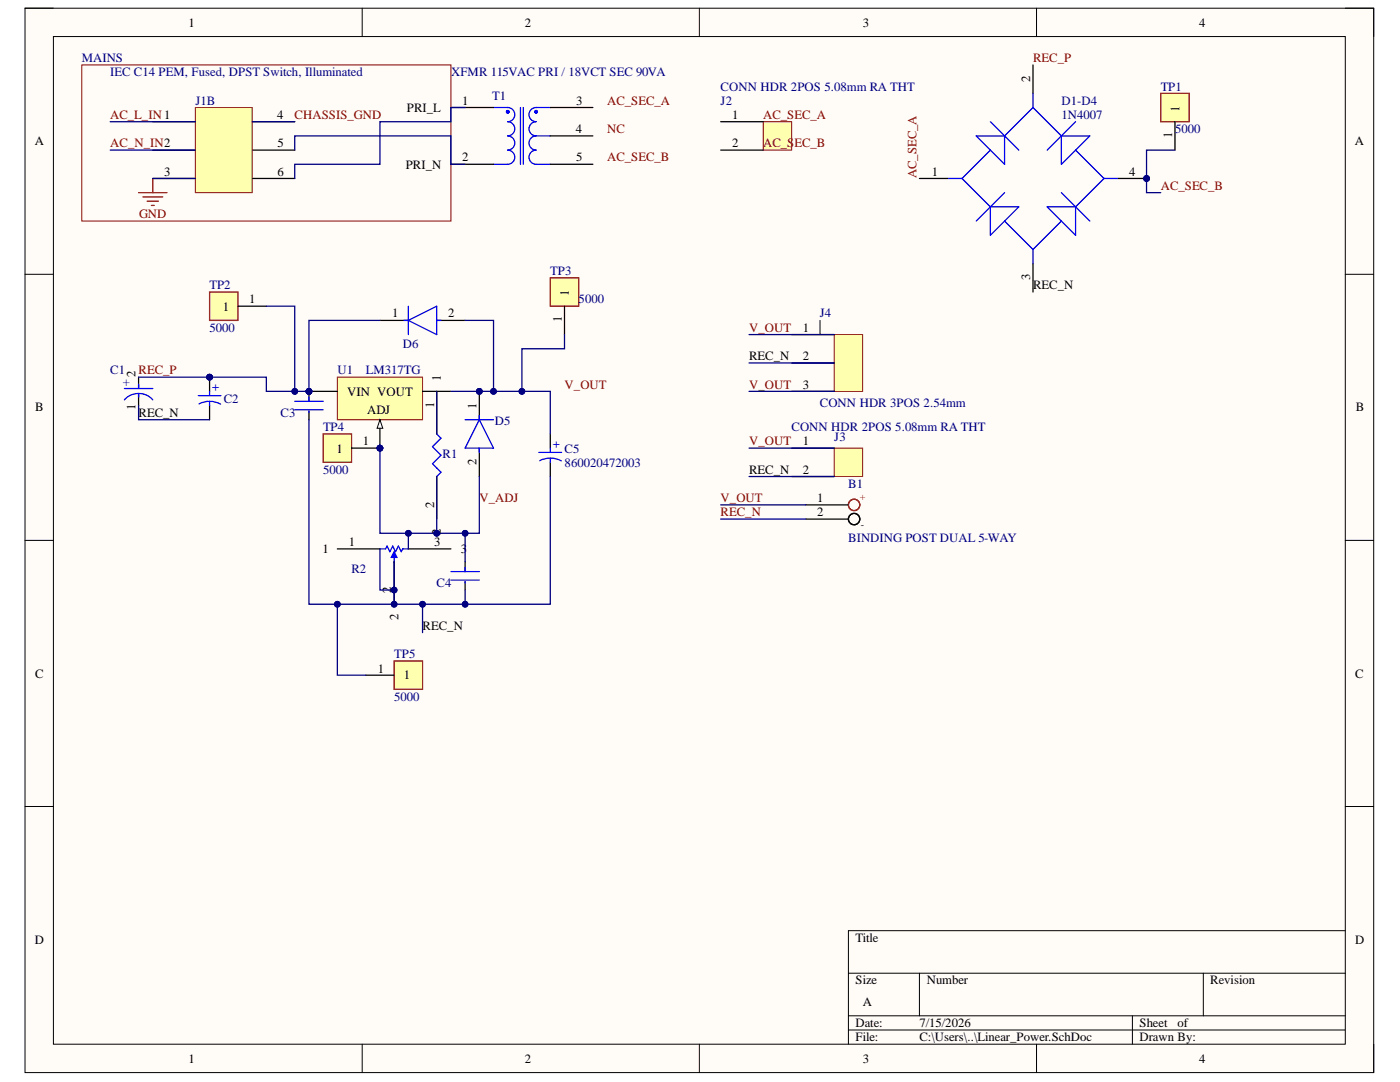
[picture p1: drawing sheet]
<svg xmlns="http://www.w3.org/2000/svg" width="279mm" height="216mm" viewBox="0 0 279 216" stroke-linecap="round" stroke-linejoin="round" font-family="sans-serif">
<defs><g id="words">
<g font-size="2.5">
<text x="37.6" y="5.3">1</text>
<text x="104.7" y="5.3">2</text>
<text x="172.2" y="5.3">3</text>
<text x="239.3" y="5.3">4</text>
<text x="205.6" y="16.3" transform="rotate(-90 205.6 16.3)">2</text>
<text x="55.3" y="23.8">4</text>
<text x="81.2" y="22.3">PRI_L</text>
<text x="92.2" y="20.9">1</text>
<text x="115" y="20.9">3</text>
<text x="146.1" y="23.8">1</text>
<text x="235.4" y="22.3" transform="rotate(-90 235.4 22.3)">1</text>
<text x="6.9" y="29">A</text>
<text x="55.4" y="29.4">5</text>
<text x="114.9" y="26.6">4</text>
<text x="146.1" y="29.4">2</text>
<text x="233.9" y="27.5" transform="rotate(-90 233.9 27.5)">1</text>
<text x="270.4" y="29">A</text>
<text x="32.7" y="35.1">3</text>
<text x="55.4" y="35.1">6</text>
<text x="81" y="33.7">PRI_N</text>
<text x="92.2" y="32.2">2</text>
<text x="115" y="32.2">5</text>
<text x="186" y="35.1">1</text>
<text x="225.4" y="35.1">4</text>
<text x="113.5" y="59.1" transform="rotate(-90 113.5 59.1)">1</text>
<text x="205.6" y="55.9" transform="rotate(-90 205.6 55.9)">3</text>
<text x="206.2" y="57.7">REC_N</text>
<text x="44.5" y="62">1</text>
<text x="49.7" y="60.5">1</text>
<text x="78.3" y="63.3">1</text>
<text x="89.4" y="63.3">2</text>
<text x="112.1" y="64.4" transform="rotate(-90 112.1 64.4)">1</text>
<text x="149.5" y="71.9">REC_N</text>
<text x="160.2" y="66.2">1</text>
<text x="160.2" y="71.9">2</text>
<text x="27.1" y="75.3" transform="rotate(-90 27.1 75.3)">2</text>
<text x="88" y="76.1" transform="rotate(-90 88 76.1)">1</text>
<text x="160.2" y="77.5">3</text>
<text x="7" y="82.1">B</text>
<text x="27.1" y="81.9" transform="rotate(-90 27.1 81.9)">1</text>
<text x="27.7" y="83.2">REC_N</text>
<text x="69.3" y="79">VIN VOUT</text>
<text x="73.3" y="82.6">ADJ</text>
<text x="86.6" y="81.3" transform="rotate(-90 86.6 81.3)">1</text>
<text x="95.1" y="81.5" transform="rotate(-90 95.1 81.5)">1</text>
<text x="270.6" y="82.1">B</text>
<text x="72.4" y="88.9">1</text>
<text x="160.2" y="88.9">1</text>
<text x="67.2" y="90.3">1</text>
<text x="95.1" y="92.8" transform="rotate(-90 95.1 92.8)">2</text>
<text x="149.5" y="94.5">REC_N</text>
<text x="160.2" y="94.5">2</text>
<text x="86.6" y="101.3" transform="rotate(-90 86.6 101.3)">2</text>
<text x="163.1" y="100.2">1</text>
<text x="88" y="106.7" transform="rotate(-90 88 106.7)">2</text>
<text x="163.1" y="103">2</text>
<text x="64.4" y="110.4">1</text>
<text x="69.6" y="109">1</text>
<text x="86.6" y="109">3</text>
<text x="92" y="110.4">3</text>
<text x="78.1" y="118.3" transform="rotate(-90 78.1 118.3)">2</text>
<text x="79.5" y="123.7" transform="rotate(-90 79.5 123.7)">2</text>
<text x="84.3" y="125.7">REC_N</text>
<text x="7" y="135.2">C</text>
<text x="75.4" y="134.2">1</text>
<text x="80.6" y="135.6">1</text>
<text x="270.5" y="135.2">C</text>
<text x="6.9" y="188.3">D</text>
<text x="170.7" y="188">Title</text>
<text x="270.5" y="188.3">D</text>
<text x="170.7" y="196.4">Size</text>
<text x="184.9" y="196.4">Number</text>
<text x="241.5" y="196.4">Revision</text>
<text x="172.2" y="200.7">A</text>
<text x="170.7" y="205">Date:</text>
<text x="170.7" y="207.8">File:</text>
<text x="183.5" y="205">7/15/2026</text>
<text x="183.5" y="207.8">C:\Users\..\Linear_Power.SchDoc</text>
<text x="227.4" y="205">Sheet</text>
<text x="227.4" y="207.8">Drawn By:</text>
<text x="235" y="205">of</text>
<text x="37.6" y="212.1">1</text>
<text x="104.7" y="212.1">2</text>
<text x="172.2" y="212.1">3</text>
<text x="239.3" y="212.1">4</text>
</g>
<g font-size="2.5" fill="#000080">
<text x="16.3" y="12.4">MAINS</text>
<text x="22" y="15.2">IEC C14 PEM, Fused, DPST Switch, Illuminated</text>
<text x="90" y="15.2">XFMR 115VAC PRI / 18VCT SEC 90VA</text>
<text x="39" y="20.9">J1B</text>
<text x="98.2" y="20">T1</text>
<text x="143.8" y="20.9">J2</text>
<text x="143.8" y="18.1">CONN HDR 2POS 5.08mm RA THT</text>
<text x="211.8" y="20.9">D1-D4</text>
<text x="211.8" y="23.8">1N4007</text>
<text x="231.6" y="18.1">TP1</text>
<text x="234.5" y="26.6">5000</text>
<text x="41.8" y="57.7">TP2</text>
<text x="109.8" y="54.9">TP3</text>
<text x="115.5" y="60.5">5000</text>
<text x="163.6" y="63.3">J4</text>
<text x="41.8" y="66.2">5000</text>
<text x="80.4" y="69.3">D6</text>
<text x="22" y="74.7">C1</text>
<text x="24.5" y="77">+</text>
<text x="67.3" y="74.7">U1</text>
<text x="73" y="74.7">LM317TG</text>
<text x="44.7" y="80.3">C2</text>
<text x="56" y="83.2">C3</text>
<text x="163.6" y="81.2">CONN HDR 3POS 2.54mm</text>
<text x="64.5" y="86">TP4</text>
<text x="98.7" y="84.9">D5</text>
<text x="158" y="86">CONN HDR 2POS 5.08mm RA THT</text>
<text x="166.5" y="88">J3</text>
<text x="64.5" y="94.5">5000</text>
<text x="88.3" y="91.4">R1</text>
<text x="112.7" y="90.3">C5</text>
<text x="112.7" y="93.1">860020472003</text>
<text x="169.3" y="97.3">B1</text>
<text x="169.3" y="108.2">BINDING POST DUAL 5-WAY</text>
<text x="70.1" y="114.3">R2</text>
<text x="87.1" y="117.2">C4</text>
<text x="78.7" y="131.3">TP5</text>
<text x="78.7" y="139.9">5000</text>
</g>
<g font-size="2.5" fill="#800000">
<text x="206.2" y="12.4">REC_P</text>
<text x="22" y="23.8">AC_L_IN 1</text>
<text x="58.8" y="23.8">CHASSIS_GND</text>
<text x="121.1" y="20.9">AC_SEC_A</text>
<text x="152.3" y="23.8">AC_SEC_A</text>
<text x="22" y="29.4">AC_N_IN2</text>
<text x="121.1" y="26.6">NC</text>
<text x="152.3" y="29.4">AC_S</text>
<text x="158.5" y="29.4">EC_B</text>
<text x="121.1" y="32.2">AC_SEC_B</text>
<text x="182.9" y="35.6" transform="rotate(-90 182.9 35.6)">AC_SEC_A</text>
<text x="231.6" y="37.9">AC_SEC_B</text>
<text x="27.7" y="43.5">GND</text>
<text x="149.5" y="66.2">V_OUT</text>
<text x="27.7" y="74.7">REC_P</text>
<text x="112.7" y="77.5">V_OUT</text>
<text x="149.5" y="77.5">V_OUT</text>
<text x="149.5" y="88.9">V_OUT</text>
<text x="95.7" y="100.2">V_ADJ</text>
<text x="143.8" y="100.2">V_OUT</text>
<text x="143.8" y="103">REC_N</text>
</g>
<g font-size="2.5" fill="#00f">
<text x="42.4" y="76.7" transform="rotate(90 42.4 76.7)">+</text>
<text x="110.4" y="88" transform="rotate(90 110.4 88)">+</text>
</g>
<text font-size="2" fill="#f00" x="171.6" y="99.7">+</text>
<text font-size="2" x="171.8" y="105.4">-</text>
</g></defs>
<path d="M5 1.6h269.2v212.4h-269.2z" fill-rule="evenodd" fill="#fffcf8"/>
<path d="M5 1.6h269.2v212.4h-269.2z" fill="none" stroke="#000" stroke-width=".2"/>
<path d="M10.7 7.3h257.8v201.1h-257.8z" fill-rule="evenodd" fill="#fffcf8"/>
<g fill="none" stroke="#000" stroke-width=".2">
<path d="M5 1.6h5.7M10.7 7.3h257.8v201.1h-257.8zM72.3 1.6v5.7M139.6 1.6v5.7M206.9 1.6v5.7M268.5 1.6h5.7v5.7M5 54.7h5.7M268.5 54.7h5.7M5 107.8h5.7M268.5 107.8h5.7M5 160.9h5.7M268.5 160.9h5.7"/>
<path d="M169.3 194.2h99.2M183.5 194.2v8.5M240.2 194.2v8.5M268.5 185.7h-99.2v22.7M72.3 208.4v5.6M139.6 208.4v5.6M169.3 202.7h99.2M169.3 205.5h99.2M206.9 208.4v5.6M226 202.7v5.7M274.2 208.4v5.6"/>
</g>
<path d="M30.5 24.3h8.5M30.5 30h8.5M30.5 35.6h8.5M50.3 24.3h8.5M50.3 30h8.5M50.3 35.6h8.5" fill="none" stroke="#000" stroke-width=".25"/>
<path d="M39 21.5h11.3v16.9h-11.3z" fill-rule="evenodd" fill="#ffffb0"/>
<path d="M39 21.5h11.3v16.9h-11.3z" fill="none" stroke="#800000" stroke-width=".2"/>
<g fill="none" stroke="#00f" stroke-width=".25">
<path d="M101.3 21.5a1.42 1.42 0 0 1 1.4 1.4 1.42 1.42 0 0 1-1.4 1.4 1.42 1.42 0 0 1 1.4 1.4 1.42 1.42 0 0 1-1.4 1.4 1.42 1.42 0 0 1 1.4 1.4 1.42 1.42 0 0 1-1.4 1.5 1.42 1.42 0 0 1 1.4 1.4 1.42 1.42 0 0 1-1.4 1.4M103.9 21.5v11.3M104.4 21.5v11.3M107 21.5a1.42 1.42 0 0 0-1.4 1.4 1.42 1.42 0 0 0 1.4 1.4 1.42 1.42 0 0 0-1.4 1.4 1.42 1.42 0 0 0 1.4 1.4 1.42 1.42 0 0 0-1.4 1.4 1.42 1.42 0 0 0 1.4 1.5 1.42 1.42 0 0 0-1.4 1.4 1.42 1.42 0 0 0 1.4 1.4"/>
<circle cx="101.3" cy="22.3" r=".23"/>
<circle cx="107" cy="22.3" r=".23"/>
</g>
<circle cx="107" cy="22.3" r=".28" fill="#00f"/>
<circle cx="107" cy="22.3" r=".28" fill="none" stroke="#00f" stroke-width=".2"/>
<circle cx="101.3" cy="22.3" r=".28" fill="#00f"/>
<circle cx="101.3" cy="22.3" r=".28" fill="none" stroke="#00f" stroke-width=".2"/>
<path d="M98.5 21.5h2.8M98.5 32.8h2.8M107 21.5h2.8M107 32.8h2.8M107 27.1h2.8" fill="none" stroke="#00f" stroke-width=".25"/>
<path d="M90 21.5h8.5M90 32.8h8.5M109.8 21.5h8.5M109.8 32.8h8.5M109.8 27.1h8.5" fill="none" stroke="#000" stroke-width=".25"/>
<path d="M16.3 13h73.7v31.1h-73.7z" fill="none" stroke="#800000" stroke-width=".2"/>
<path d="M152.3 24.3h5.7v5.7h-5.7z" fill-rule="evenodd" fill="#ffffb0"/>
<path d="M152.3 24.3h5.7v5.7h-5.7z" fill="none" stroke="#800000" stroke-width=".2"/>
<path d="M143.8 24.3h8.5M143.8 30h8.5" fill="none" stroke="#000" stroke-width=".25"/>
<circle cx="228.8" cy="35.6" r=".57" fill="#000080"/>
<circle cx="228.8" cy="35.6" r=".57" fill="none" stroke="#000080" stroke-width=".2"/>
<g fill="none" stroke="#00f" stroke-width=".25">
<path d="M206.2 18.6v2.9M189.2 35.6h2.8M192 35.6l5.7 5.7M197.7 30l-5.7 5.6M197.7 24.3l5.6 5.7M200.5 27.1h-5.7l2.9 2.9M200.5 27.1v5.7l-2.8-2.8M200.5 38.4l-5.7 5.7M206.2 21.5l-5.7 5.6M206.2 21.5l5.6 5.6M211.8 27.1h5.7l-5.7 5.7zM211.8 38.4l5.7 5.7"/>
<path d="M214.7 30l5.6 5.6M214.7 24.3l-5.7 5.7M220.3 35.6h2.9M220.3 35.6l-5.6 5.7M197.7 41.3h5.6l-5.6 5.6zM200.5 44.1l5.7 5.7M206.2 49.8v2.8M209 41.3h5.7v5.6zM211.8 44.1l-5.6 5.7"/>
</g>
<path d="M206.2 13v5.6M183.5 35.6h5.7M223.2 35.6h5.6M206.2 52.6v5.7" fill="none" stroke="#000" stroke-width=".25"/>
<circle cx="228.8" cy="35.6" r=".57" fill="#000080"/>
<circle cx="228.8" cy="35.6" r=".57" fill="none" stroke="#000080" stroke-width=".2"/>
<circle cx="61.7" cy="78.1" r=".57" fill="#000080"/>
<circle cx="61.7" cy="78.1" r=".57" fill="none" stroke="#000080" stroke-width=".2"/>
<circle cx="75.8" cy="89.4" r=".57" fill="#000080"/>
<circle cx="75.8" cy="89.4" r=".57" fill="none" stroke="#000080" stroke-width=".2"/>
<path d="M67.3 75.3h17v8.5h-17z" fill-rule="evenodd" fill="#ffffb0"/>
<path d="M67.3 75.3h17v8.5h-17z" fill="none" stroke="#800000" stroke-width=".2"/>
<path d="M61.7 78.1h5.6M84.3 78.1h5.7" fill="none" stroke="#000" stroke-width=".25"/>
<circle cx="61.7" cy="78.1" r=".57" fill="#000080"/>
<circle cx="61.7" cy="78.1" r=".57" fill="none" stroke="#000080" stroke-width=".2"/>
<path d="M75.8 83.8v5.6" fill="none" stroke="#000" stroke-width=".25"/>
<path d="M75.8 83.8l.6 1.7h-1.1z" fill="#f8fcff"/>
<path d="M75.8 83.8l.6 1.7h-1.1z" fill="none" stroke="#000" stroke-width=".2"/>
<circle cx="75.8" cy="89.4" r=".57" fill="#000080"/>
<circle cx="75.8" cy="89.4" r=".57" fill="none" stroke="#000080" stroke-width=".2"/>
<path d="M27.7 75.3v2.2M27.7 78.7v2.2" fill="none" stroke="#000" stroke-width=".25"/>
<path d="M24.8 79.8a3.8 3.8 0 0 1 5.7 0M24.8 77.5h5.7M27.7 76.7v.8M27.7 78.7v.5" fill="none" stroke="#00f" stroke-width=".25"/>
<circle cx="41.8" cy="75.3" r=".57" fill="#000080"/>
<circle cx="41.8" cy="75.3" r=".57" fill="none" stroke="#000080" stroke-width=".2"/>
<path d="M41.8 75.3v2.8" fill="none" stroke="#000" stroke-width=".25"/>
<circle cx="41.8" cy="75.3" r=".57" fill="#000080"/>
<circle cx="41.8" cy="75.3" r=".57" fill="none" stroke="#000080" stroke-width=".2"/>
<path d="M41.8 80.9v2.9" fill="none" stroke="#000" stroke-width=".25"/>
<path d="M39.6 78.9h4.5M41.8 78.1v.8M39.7 80.6a4.5 4.5 0 0 1 4.3 0M41.8 80.1v.8" fill="none" stroke="#00f" stroke-width=".25"/>
<path d="M231.7 18.6h5.6v5.7h-5.6z" fill-rule="evenodd" fill="#ffffb0"/>
<path d="M231.7 18.6h5.6v5.7h-5.6z" fill="none" stroke="#800000" stroke-width=".25"/>
<path d="M234.5 24.3v5.7" fill="none" stroke="#000" stroke-width=".25"/>
<circle cx="61.7" cy="78.1" r=".57" fill="#000080"/>
<circle cx="61.7" cy="78.1" r=".57" fill="none" stroke="#000080" stroke-width=".2"/>
<path d="M61.7 78.1v2" fill="none" stroke="#000" stroke-width=".25"/>
<circle cx="61.7" cy="78.1" r=".57" fill="#000080"/>
<circle cx="61.7" cy="78.1" r=".57" fill="none" stroke="#000080" stroke-width=".2"/>
<path d="M61.7 82.1v1.7" fill="none" stroke="#000" stroke-width=".25"/>
<path d="M61.7 79.2v.9M58.8 80.1h5.7M58.8 81.8h5.7M61.7 82.1v.2" fill="none" stroke="#00f" stroke-width=".25"/>
<path d="M41.8 58.3h5.7v5.6h-5.7z" fill-rule="evenodd" fill="#ffffb0"/>
<path d="M41.8 58.3h5.7v5.6h-5.7z" fill="none" stroke="#800000" stroke-width=".25"/>
<path d="M47.5 61.1h5.7" fill="none" stroke="#000" stroke-width=".25"/>
<circle cx="95.7" cy="78.1" r=".57" fill="#000080"/>
<circle cx="95.7" cy="78.1" r=".57" fill="none" stroke="#000080" stroke-width=".2"/>
<path d="M95.7 78.1v5.7M95.7 89.4v5.7" fill="none" stroke="#000" stroke-width=".25"/>
<circle cx="95.7" cy="78.1" r=".57" fill="#000080"/>
<circle cx="95.7" cy="78.1" r=".57" fill="none" stroke="#000080" stroke-width=".2"/>
<g fill="none" stroke="#00f" stroke-width=".25">
<path d="M80.6 63.9h.9M81.5 63.9l5.7-2.8v5.7zM81.5 61.1v5.7M87.2 63.9h.8M92.8 83.8h5.7M95.7 83.8l2.8 5.6h-5.7zM95.7 82.9v.9M95.7 89.4v.9M107.6 90.3h4.5M107.7 91.9a4.5 4.5 0 0 1 4.3 .1M109.8 89.4v.9M109.8 91.4v.9"/>
<path d="M90 114.1h5.7M90 115.8h5.7M92.8 113.2v.9M92.8 116v.3"/>
</g>
<path d="M75.8 63.9h5.7M87.2 63.9h5.6M109.8 86.6v2.8M109.8 92.3v2.8M92.8 112.1v2M92.8 116v1.7" fill="none" stroke="#000" stroke-width=".25"/>
<path d="M166.5 66.8h5.7v11.3h-5.7z" fill-rule="evenodd" fill="#ffffb0"/>
<path d="M166.5 66.8h5.7v11.3h-5.7z" fill="none" stroke="#800000" stroke-width=".2"/>
<path d="M158 66.8h8.5M158 72.4h8.5M158 78.1h8.5" fill="none" stroke="#000" stroke-width=".25"/>
<path d="M163.7 63.9v2.9" fill="none" stroke="#000" stroke-width=".2"/>
<path d="M166.5 89.4h5.7v5.7h-5.7z" fill-rule="evenodd" fill="#ffffb0"/>
<path d="M166.5 89.4h5.7v5.7h-5.7z" fill="none" stroke="#800000" stroke-width=".2"/>
<g fill="none" stroke="#000" stroke-width=".25">
<path d="M158 89.4h8.5M158 95.1h8.5M160.8 100.7h8.5M160.8 103.6h8.5"/>
<circle cx="170.5" cy="103.6" r="1.13"/>
</g>
<circle cx="170.5" cy="100.7" r="1.13" fill="none" stroke="#f00" stroke-width=".25"/>
<path d="M78.7 131.9h5.6v5.7h-5.6z" fill-rule="evenodd" fill="#ffffb0"/>
<path d="M78.7 131.9h5.6v5.7h-5.6z" fill="none" stroke="#800000" stroke-width=".25"/>
<path d="M73 134.7h5.7" fill="none" stroke="#000" stroke-width=".25"/>
<path d="M109.8 55.4h5.7v5.7h-5.7z" fill-rule="evenodd" fill="#ffffb0"/>
<path d="M109.8 55.4h5.7v5.7h-5.7z" fill="none" stroke="#800000" stroke-width=".25"/>
<path d="M112.7 61.1v5.7" fill="none" stroke="#000" stroke-width=".25"/>
<circle cx="75.8" cy="89.4" r=".57" fill="#000080"/>
<circle cx="75.8" cy="89.4" r=".57" fill="none" stroke="#000080" stroke-width=".2"/>
<path d="M64.5 86.6h5.7v5.7h-5.7z" fill-rule="evenodd" fill="#ffffb0"/>
<path d="M64.5 86.6h5.7v5.7h-5.7z" fill="none" stroke="#800000" stroke-width=".25"/>
<path d="M70.2 89.4h5.6" fill="none" stroke="#000" stroke-width=".25"/>
<circle cx="75.8" cy="89.4" r=".57" fill="#000080"/>
<circle cx="75.8" cy="89.4" r=".57" fill="none" stroke="#000080" stroke-width=".2"/>
<path d="M87.2 86.6l.8 .8-1.7 1.7 1.7 1.7-1.7 1.7 1.7 1.7-.8 .9M75.8 109.5h1.2l.2-.5 .6 1.1 .6-1.1 .5 1.1 .6-1.1 .6 1.1 .3-.6h1.1M78.7 111.2v1.2" fill="none" stroke="#00f" stroke-width=".25"/>
<path d="M87.2 78.1v8.5M87.2 95.1v8.5" fill="none" stroke="#000" stroke-width=".25"/>
<path d="M78.7 110.1l.5 1.1h-1.1z" fill="#00f"/>
<path d="M78.7 110.1l.5 1.1h-1.1z" fill="none" stroke="#00f" stroke-width=".25"/>
<path d="M67.3 109.5h8.5M78.7 112.1v8.5M81.5 109.5h8.5" fill="none" stroke="#000" stroke-width=".25"/>
<path d="M27.7 38.4h5.6M28.5 39.3h4M30.5 35.6v2.8M29.4 40.1h2.2M30.2 41h.6" fill="none" stroke="#800000" stroke-width=".25"/>
<path d="M58.8 30v-2.9h31.2v5.7h2.8M27.7 75.3h14.1M27.7 80.9v2.9h14.1" fill="none" stroke="#000080" stroke-width=".25"/>
<circle cx="41.8" cy="75.3" r=".57" fill="#000080"/>
<circle cx="41.8" cy="75.3" r=".57" fill="none" stroke="#000080" stroke-width=".2"/>
<path d="M92.8 63.9h5.7v14.2" fill="none" stroke="#000080" stroke-width=".25"/>
<circle cx="98.5" cy="78.1" r=".57" fill="#000080"/>
<circle cx="98.5" cy="78.1" r=".57" fill="none" stroke="#000080" stroke-width=".2"/>
<path d="M92.8 21.5h-2.8v2.8h-14.2v8.5h-17v2.8M234.5 30h-5.7v8.4h2.9M143.8 103.6h17M143.8 100.7h17" fill="none" stroke="#000080" stroke-width=".25"/>
<circle cx="228.8" cy="35.6" r=".57" fill="#000080"/>
<circle cx="228.8" cy="35.6" r=".57" fill="none" stroke="#000080" stroke-width=".2"/>
<path d="M61.7 83.8v36.8h5.6v14.1h5.7" fill="none" stroke="#000080" stroke-width=".25"/>
<circle cx="67.3" cy="120.6" r=".57" fill="#000080"/>
<circle cx="67.3" cy="120.6" r=".57" fill="none" stroke="#000080" stroke-width=".2"/>
<path d="M109.8 95.1v25.5h-42.5" fill="none" stroke="#000080" stroke-width=".25"/>
<circle cx="67.3" cy="120.6" r=".57" fill="#000080"/>
<circle cx="67.3" cy="120.6" r=".57" fill="none" stroke="#000080" stroke-width=".2"/>
<circle cx="78.7" cy="120.6" r=".57" fill="#000080"/>
<circle cx="78.7" cy="120.6" r=".57" fill="none" stroke="#000080" stroke-width=".2"/>
<circle cx="84.3" cy="120.6" r=".57" fill="#000080"/>
<circle cx="84.3" cy="120.6" r=".57" fill="none" stroke="#000080" stroke-width=".2"/>
<circle cx="92.8" cy="120.6" r=".57" fill="#000080"/>
<circle cx="92.8" cy="120.6" r=".57" fill="none" stroke="#000080" stroke-width=".2"/>
<path d="M87.2 95.1v11.3" fill="none" stroke="#000080" stroke-width=".25"/>
<circle cx="87.2" cy="106.4" r=".57" fill="#000080"/>
<circle cx="87.2" cy="106.4" r=".57" fill="none" stroke="#000080" stroke-width=".2"/>
<path d="M75.8 89.4v17h19.9v-11.3" fill="none" stroke="#000080" stroke-width=".25"/>
<circle cx="75.8" cy="89.4" r=".57" fill="#000080"/>
<circle cx="75.8" cy="89.4" r=".57" fill="none" stroke="#000080" stroke-width=".2"/>
<circle cx="81.5" cy="106.4" r=".57" fill="#000080"/>
<circle cx="81.5" cy="106.4" r=".57" fill="none" stroke="#000080" stroke-width=".2"/>
<circle cx="87.2" cy="106.4" r=".57" fill="#000080"/>
<circle cx="87.2" cy="106.4" r=".57" fill="none" stroke="#000080" stroke-width=".2"/>
<circle cx="92.8" cy="106.4" r=".57" fill="#000080"/>
<circle cx="92.8" cy="106.4" r=".57" fill="none" stroke="#000080" stroke-width=".2"/>
<path d="M78.7 117.7v2.9" fill="none" stroke="#000080" stroke-width=".25"/>
<circle cx="78.7" cy="117.7" r=".57" fill="#000080"/>
<circle cx="78.7" cy="117.7" r=".57" fill="none" stroke="#000080" stroke-width=".2"/>
<circle cx="78.7" cy="120.6" r=".57" fill="#000080"/>
<circle cx="78.7" cy="120.6" r=".57" fill="none" stroke="#000080" stroke-width=".2"/>
<path d="M75.8 109.5v8.2h2.9v-5.6" fill="none" stroke="#000080" stroke-width=".25"/>
<circle cx="78.7" cy="117.7" r=".57" fill="#000080"/>
<circle cx="78.7" cy="117.7" r=".57" fill="none" stroke="#000080" stroke-width=".2"/>
<path d="M92.8 117.7v2.9" fill="none" stroke="#000080" stroke-width=".25"/>
<circle cx="92.8" cy="120.6" r=".57" fill="#000080"/>
<circle cx="92.8" cy="120.6" r=".57" fill="none" stroke="#000080" stroke-width=".2"/>
<path d="M92.8 106.4v5.7" fill="none" stroke="#000080" stroke-width=".25"/>
<circle cx="92.8" cy="106.4" r=".57" fill="#000080"/>
<circle cx="92.8" cy="106.4" r=".57" fill="none" stroke="#000080" stroke-width=".2"/>
<path d="M81.5 106.4v3.1" fill="none" stroke="#000080" stroke-width=".25"/>
<circle cx="81.5" cy="106.4" r=".57" fill="#000080"/>
<circle cx="81.5" cy="106.4" r=".57" fill="none" stroke="#000080" stroke-width=".2"/>
<path d="M41.8 75.3h11.4v2.8h8.5" fill="none" stroke="#000080" stroke-width=".25"/>
<circle cx="61.7" cy="78.1" r=".57" fill="#000080"/>
<circle cx="61.7" cy="78.1" r=".57" fill="none" stroke="#000080" stroke-width=".2"/>
<circle cx="58.8" cy="78.1" r=".57" fill="#000080"/>
<circle cx="58.8" cy="78.1" r=".57" fill="none" stroke="#000080" stroke-width=".2"/>
<circle cx="41.8" cy="75.3" r=".57" fill="#000080"/>
<circle cx="41.8" cy="75.3" r=".57" fill="none" stroke="#000080" stroke-width=".2"/>
<path d="M75.8 63.9h-14.1v14.2" fill="none" stroke="#000080" stroke-width=".25"/>
<circle cx="61.7" cy="78.1" r=".57" fill="#000080"/>
<circle cx="61.7" cy="78.1" r=".57" fill="none" stroke="#000080" stroke-width=".2"/>
<path d="M53.2 61.1h5.6v17" fill="none" stroke="#000080" stroke-width=".25"/>
<circle cx="58.8" cy="78.1" r=".57" fill="#000080"/>
<circle cx="58.8" cy="78.1" r=".57" fill="none" stroke="#000080" stroke-width=".2"/>
<path d="M22 24.3h17M22 30h17M30.5 35.6h8.5M50.3 24.3h8.5M112.7 66.8v2.8h-8.5v8.5M149.5 78.1h17M149.5 72.4h17M149.5 66.8h17M149.5 89.4h17M149.5 95.1h17" fill="none" stroke="#000080" stroke-width=".25"/>
<circle cx="104.2" cy="78.1" r=".57" fill="#000080"/>
<circle cx="104.2" cy="78.1" r=".57" fill="none" stroke="#000080" stroke-width=".2"/>
<path d="M84.3 120.6v5.6" fill="none" stroke="#000080" stroke-width=".25"/>
<circle cx="84.3" cy="120.6" r=".57" fill="#000080"/>
<circle cx="84.3" cy="120.6" r=".57" fill="none" stroke="#000080" stroke-width=".2"/>
<path d="M90 78.1h19.8v8.5" fill="none" stroke="#000080" stroke-width=".25"/>
<circle cx="95.7" cy="78.1" r=".57" fill="#000080"/>
<circle cx="95.7" cy="78.1" r=".57" fill="none" stroke="#000080" stroke-width=".2"/>
<circle cx="98.5" cy="78.1" r=".57" fill="#000080"/>
<circle cx="98.5" cy="78.1" r=".57" fill="none" stroke="#000080" stroke-width=".2"/>
<circle cx="104.2" cy="78.1" r=".57" fill="#000080"/>
<circle cx="104.2" cy="78.1" r=".57" fill="none" stroke="#000080" stroke-width=".2"/>
<path d="M87.2 78.1v8.5" fill="none" stroke="#000080" stroke-width=".25"/>
<use href="#words"/>
</svg>
